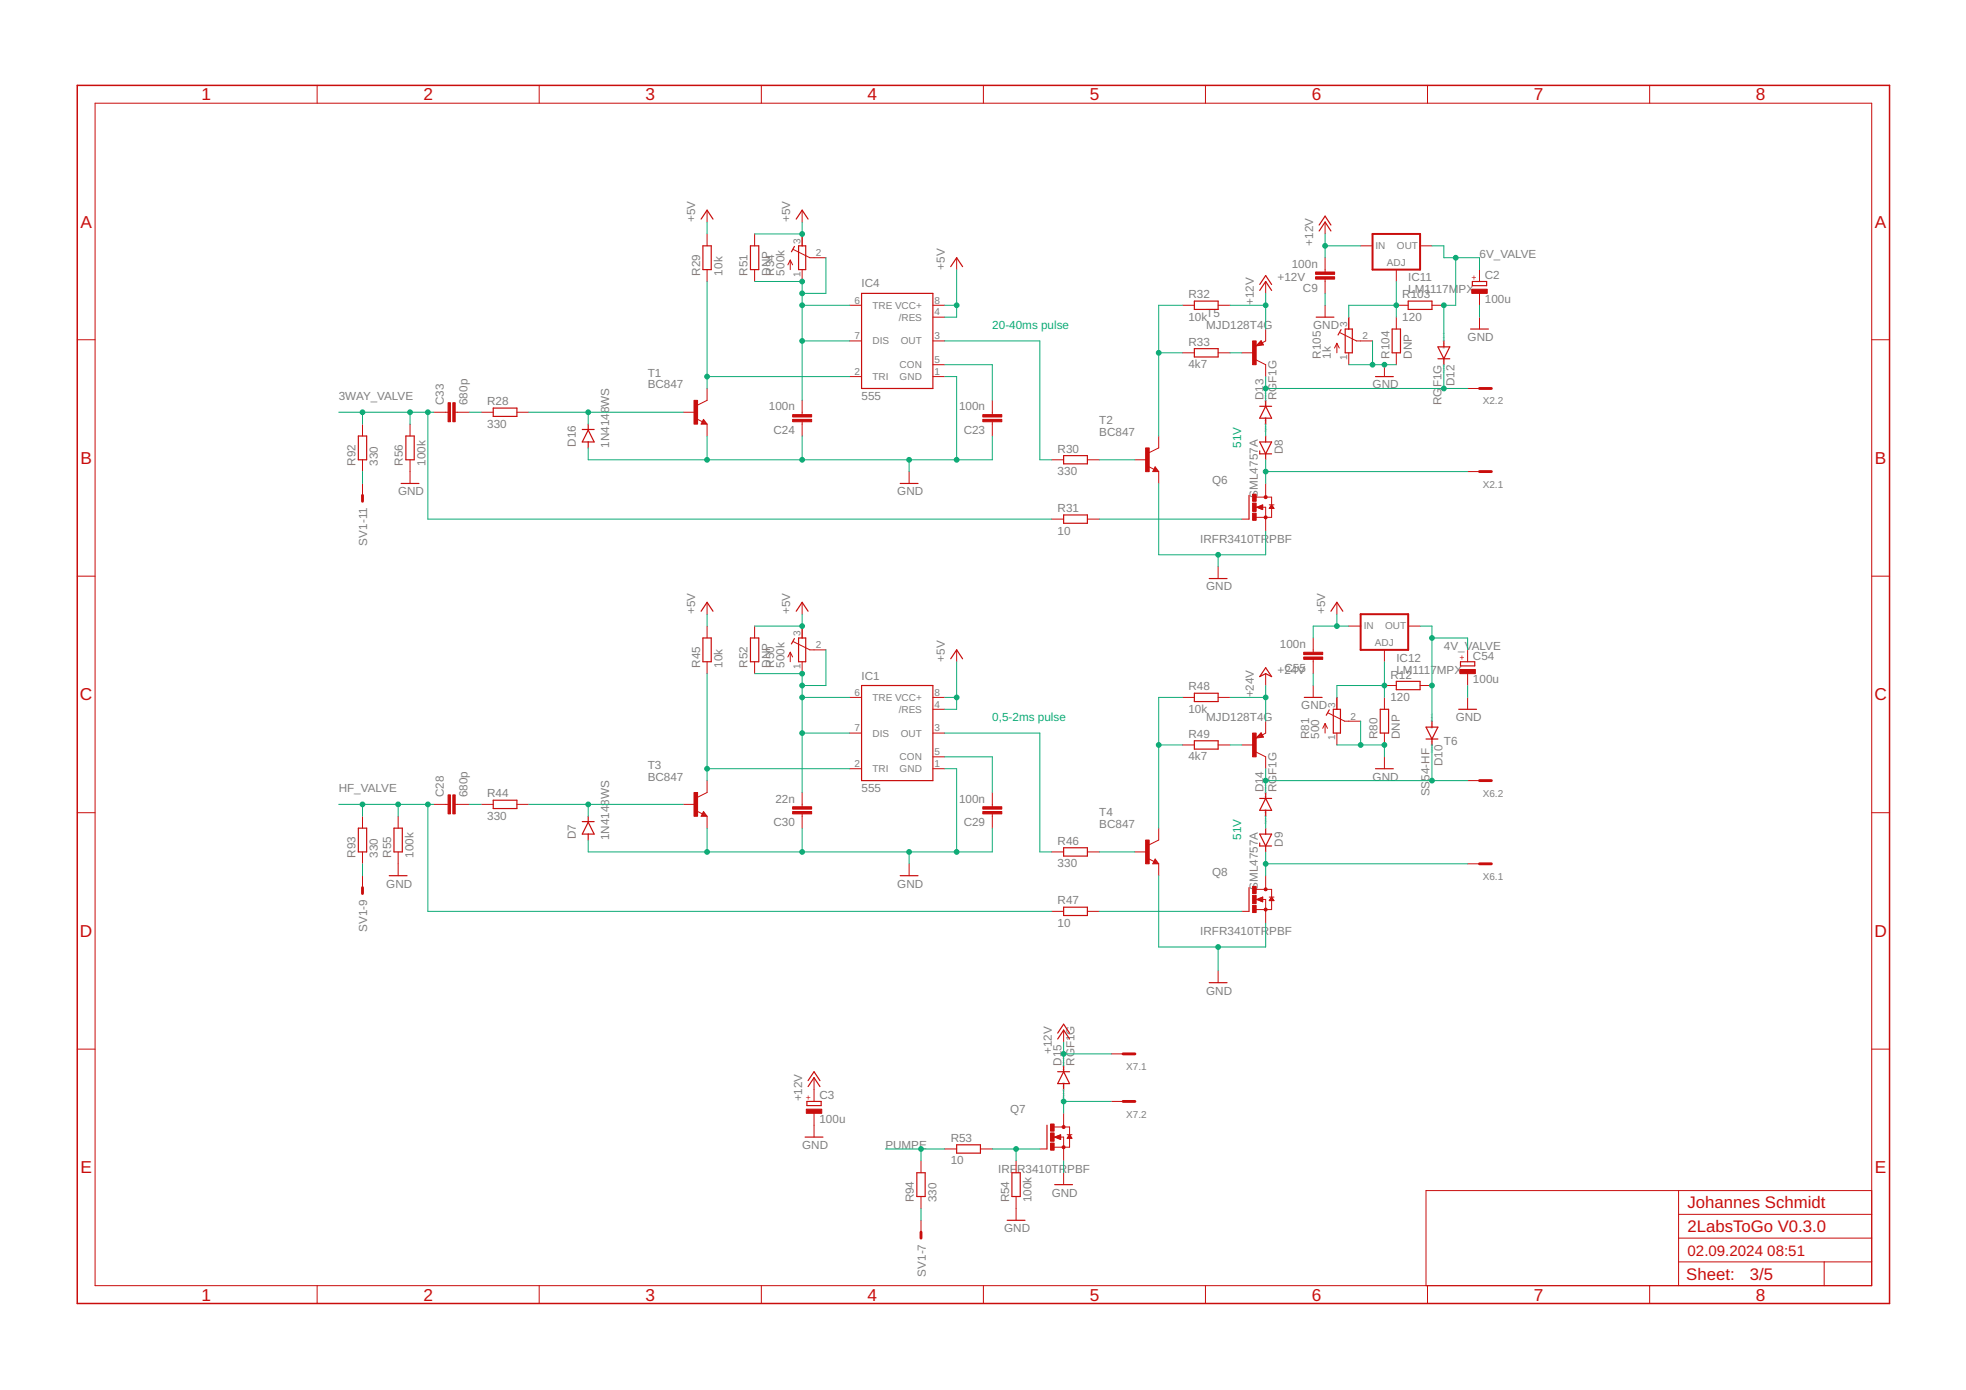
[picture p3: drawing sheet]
<svg xmlns="http://www.w3.org/2000/svg" width="420mm" height="297mm" viewBox="0 0 420 297" stroke-linecap="round" stroke-linejoin="round" font-family="sans-serif">
<defs><g id="words">
<g font-size="3.7" fill="#c90d0c">
<text x="43" y="21.4">1</text>
<text x="90.5" y="21.4">2</text>
<text x="138" y="21.4">3</text>
<text x="185.4" y="21.4">4</text>
<text x="232.9" y="21.4">5</text>
<text x="280.3" y="21.4">6</text>
<text x="327.8" y="21.4">7</text>
<text x="375.3" y="21.4">8</text>
<text x="17.2" y="48.6">A</text>
<text x="400.7" y="48.6">A</text>
<text x="17.2" y="99.2">B</text>
<text x="400.7" y="99.2">B</text>
<text x="17.1" y="149.7">C</text>
<text x="400.6" y="149.7">C</text>
<text x="17.1" y="200.2">D</text>
<text x="400.6" y="200.2">D</text>
<text x="17.2" y="250.8">E</text>
<text x="400.7" y="250.8">E</text>
<text x="43" y="277.9">1</text>
<text x="90.5" y="277.9">2</text>
<text x="138" y="277.9">3</text>
<text x="185.4" y="277.9">4</text>
<text x="232.9" y="277.9">5</text>
<text x="280.3" y="277.9">6</text>
<text x="327.8" y="277.9">7</text>
<text x="375.3" y="277.9">8</text>
</g>
<g font-size="3.6" fill="#c90d0c">
<text x="360.6" y="258.2">Johannes Schmidt</text>
<text x="360.6" y="263.3">2LabsToGo V0.3.0</text>
<text x="360.4" y="273.6">Sheet:</text>
<text x="374" y="273.5">3/5</text>
</g>
<g font-size="3.2" fill="#c90d0c">
<text x="360.6" y="268.4">02.09.2024</text>
<text x="377.7" y="268.4">08:51</text>
</g>
<g font-size="2.5" fill="#808080">
<text x="148.6" y="47.5" transform="rotate(-90 148.6 47.5)">+5V</text>
<text x="168.9" y="47.5" transform="rotate(-90 168.9 47.5)">+5V</text>
<text x="280.6" y="52.5" transform="rotate(-90 280.6 52.5)">+12V</text>
<text x="149.6" y="58.9" transform="rotate(-90 149.6 58.9)">R29</text>
<text x="154.4" y="58.9" transform="rotate(-90 154.4 58.9)">10k</text>
<text x="159.8" y="58.9" transform="rotate(-90 159.8 58.9)">R51</text>
<text x="164.6" y="58.9" transform="rotate(-90 164.6 58.9)">DNP</text>
<text x="165.5" y="58.9" transform="rotate(-90 165.5 58.9)">R34</text>
<text x="167.6" y="58.9" transform="rotate(-90 167.6 58.9)">500k</text>
<text x="201.9" y="57.6" transform="rotate(-90 201.9 57.6)">+5V</text>
<text x="276.1" y="57.2">100n</text>
<text x="316.2" y="55.1">6V_VALVE</text>
<text x="317.3" y="59.7">C2</text>
<text x="184.1" y="61.4">IC4</text>
<text x="254" y="63.7">R32</text>
<text x="267.9" y="65.2" transform="rotate(-90 267.9 65.2)">+12V</text>
<text x="273" y="60.2">+12V</text>
<text x="278.5" y="62.3">C9</text>
<text x="299.7" y="63.7">R103</text>
<text x="301" y="62.7">LM1117M</text>
<text x="301" y="60.2">IC11</text>
<text x="311.7" y="62.7">PX</text>
<text x="317.3" y="64.7">100u</text>
<text x="254" y="68.5">10k</text>
<text x="257.8" y="70.3">MJD128T4G</text>
<text x="257.8" y="67.8">T5</text>
<text x="280.6" y="70.3">GND</text>
<text x="299.7" y="68.5">120</text>
<text x="254" y="73.9">R33</text>
<text x="282.3" y="76.7" transform="rotate(-90 282.3 76.7)">R105</text>
<text x="284.4" y="76.7" transform="rotate(-90 284.4 76.7)">1k</text>
<text x="296.9" y="76.7" transform="rotate(-90 296.9 76.7)">R104</text>
<text x="301.7" y="76.7" transform="rotate(-90 301.7 76.7)">DNP</text>
<text x="313.7" y="72.8">GND</text>
<text x="138.4" y="83">BC847</text>
<text x="138.4" y="80.5">T1</text>
<text x="254" y="78.7">4k7</text>
<text x="293.3" y="83">GND</text>
<text x="308" y="82.8" transform="rotate(-90 308 82.8)">F1G</text>
<text x="310.8" y="82.5" transform="rotate(-90 310.8 82.5)">D12</text>
<text x="72.4" y="85.5">3WAY_VALVE</text>
<text x="94.9" y="86.6" transform="rotate(-90 94.9 86.6)">C33</text>
<text x="99.9" y="86.6" transform="rotate(-90 99.9 86.6)">680p</text>
<text x="104.1" y="86.6">R28</text>
<text x="164.3" y="87.7">100n</text>
<text x="184.1" y="85.5">555</text>
<text x="205" y="87.7">100n</text>
<text x="270" y="85.5" transform="rotate(-90 270 85.5)">D13</text>
<text x="272.8" y="85.5" transform="rotate(-90 272.8 85.5)">RGF1G</text>
<text x="308" y="86.5" transform="rotate(-90 308 86.5)">RG</text>
<text x="104.1" y="91.4">330</text>
<text x="123.1" y="95.5" transform="rotate(-90 123.1 95.5)">D16</text>
<text x="130.2" y="95.7" transform="rotate(-90 130.2 95.7)">1N4148WS</text>
<text x="165.3" y="92.8">C24</text>
<text x="205.9" y="92.8">C23</text>
<text x="234.9" y="93.2">BC847</text>
<text x="234.9" y="90.6">T2</text>
<text x="76" y="99.5" transform="rotate(-90 76 99.5)">R92</text>
<text x="80.8" y="99.5" transform="rotate(-90 80.8 99.5)">330</text>
<text x="86.1" y="99.5" transform="rotate(-90 86.1 99.5)">R56</text>
<text x="90.9" y="99.5" transform="rotate(-90 90.9 99.5)">100k</text>
<text x="226" y="101.5">330</text>
<text x="226" y="96.7">R30</text>
<text x="274.2" y="97.1" transform="rotate(-90 274.2 97.1)">D8</text>
<text x="85.1" y="105.9">GND</text>
<text x="191.7" y="105.9">GND</text>
<text x="259.1" y="103.3">Q6</text>
<text x="268.8" y="106.3" transform="rotate(-90 268.8 106.3)">SML4757A</text>
<text x="226" y="109.4">R31</text>
<text x="78.5" y="116.6" transform="rotate(-90 78.5 116.6)">SV1-11</text>
<text x="226" y="114.2">10</text>
<text x="256.5" y="116">IRFR3410TRPBF</text>
<text x="148.6" y="131.3" transform="rotate(-90 148.6 131.3)">+5V</text>
<text x="168.9" y="131.3" transform="rotate(-90 168.9 131.3)">+5V</text>
<text x="257.8" y="126.2">GND</text>
<text x="283.2" y="131.3" transform="rotate(-90 283.2 131.3)">+5V</text>
<text x="149.6" y="142.7" transform="rotate(-90 149.6 142.7)">R45</text>
<text x="154.4" y="142.7" transform="rotate(-90 154.4 142.7)">10k</text>
<text x="159.8" y="142.7" transform="rotate(-90 159.8 142.7)">R52</text>
<text x="164.6" y="142.7" transform="rotate(-90 164.6 142.7)">DNP</text>
<text x="165.5" y="142.7" transform="rotate(-90 165.5 142.7)">R50</text>
<text x="167.6" y="142.7" transform="rotate(-90 167.6 142.7)">500k</text>
<text x="201.9" y="141.4" transform="rotate(-90 201.9 141.4)">+5V</text>
<text x="273" y="144">+24V</text>
<text x="273.5" y="138.5">100n</text>
<text x="274.5" y="143.6">C55</text>
<text x="298.4" y="144">LM1117MPX</text>
<text x="298.4" y="141.4">IC12</text>
<text x="308.6" y="138.9">4V_VALVE</text>
<text x="314.8" y="140.9">C54</text>
<text x="184.1" y="145.2">IC1</text>
<text x="254" y="147.5">R48</text>
<text x="267.9" y="149" transform="rotate(-90 267.9 149)">+24V</text>
<text x="297.1" y="149.8">120</text>
<text x="297.1" y="145">R12</text>
<text x="314.8" y="146">100u</text>
<text x="254" y="152.3">10k</text>
<text x="257.8" y="154.1">MJD128T4G</text>
<text x="278.1" y="151.6">GND</text>
<text x="311.1" y="154.1">GND</text>
<text x="254" y="157.7">R49</text>
<text x="279.7" y="157.9" transform="rotate(-90 279.7 157.9)">R81</text>
<text x="281.9" y="157.9" transform="rotate(-90 281.9 157.9)">500</text>
<text x="294.4" y="157.9" transform="rotate(-90 294.4 157.9)">R80</text>
<text x="299.2" y="157.9" transform="rotate(-90 299.2 157.9)">DNP</text>
<text x="308.6" y="159.2">T6</text>
<text x="138.4" y="166.8">BC847</text>
<text x="138.4" y="164.3">T3</text>
<text x="254" y="162.5">4k7</text>
<text x="293.3" y="166.8">GND</text>
<text x="308.3" y="163.8" transform="rotate(-90 308.3 163.8)">D10</text>
<text x="72.4" y="169.4">HF_VALVE</text>
<text x="94.9" y="170.4" transform="rotate(-90 94.9 170.4)">C28</text>
<text x="99.9" y="170.4" transform="rotate(-90 99.9 170.4)">680p</text>
<text x="104.1" y="170.4">R44</text>
<text x="165.7" y="171.5">22n</text>
<text x="184.1" y="169.4">555</text>
<text x="205" y="171.5">100n</text>
<text x="270" y="169.4" transform="rotate(-90 270 169.4)">D14</text>
<text x="272.8" y="169.4" transform="rotate(-90 272.8 169.4)">RGF1G</text>
<text x="305.5" y="170.2" transform="rotate(-90 305.5 170.2)">SS54-HF</text>
<text x="104.1" y="175.2">330</text>
<text x="123.1" y="179.3" transform="rotate(-90 123.1 179.3)">D7</text>
<text x="130.2" y="179.5" transform="rotate(-90 130.2 179.5)">1N4148WS</text>
<text x="165.3" y="176.6">C30</text>
<text x="205.9" y="176.6">C29</text>
<text x="234.9" y="177">BC847</text>
<text x="234.9" y="174.4">T4</text>
<text x="76" y="183.3" transform="rotate(-90 76 183.3)">R93</text>
<text x="80.8" y="183.3" transform="rotate(-90 80.8 183.3)">330</text>
<text x="83.6" y="183.3" transform="rotate(-90 83.6 183.3)">R55</text>
<text x="88.4" y="183.3" transform="rotate(-90 88.4 183.3)">100k</text>
<text x="226" y="185.4">330</text>
<text x="226" y="180.6">R46</text>
<text x="274.2" y="180.9" transform="rotate(-90 274.2 180.9)">D9</text>
<text x="82.5" y="189.7">GND</text>
<text x="191.7" y="189.7">GND</text>
<text x="259.1" y="187.1">Q8</text>
<text x="268.8" y="190.1" transform="rotate(-90 268.8 190.1)">SML4757A</text>
<text x="226" y="193.2">R47</text>
<text x="78.5" y="199.2" transform="rotate(-90 78.5 199.2)">SV1-9</text>
<text x="226" y="198">10</text>
<text x="256.5" y="199.8">IRFR3410TRPBF</text>
<text x="257.8" y="212.5">GND</text>
<text x="224.8" y="225.2" transform="rotate(-90 224.8 225.2)">+12V</text>
<text x="226.8" y="227.8" transform="rotate(-90 226.8 227.8)">D15</text>
<text x="229.6" y="227.8" transform="rotate(-90 229.6 227.8)">RGF1G</text>
<text x="171.4" y="235.4" transform="rotate(-90 171.4 235.4)">+12V</text>
<text x="175.1" y="240">100u</text>
<text x="175.1" y="234.9">C3</text>
<text x="215.9" y="237.9">Q7</text>
<text x="171.4" y="245.5">GND</text>
<text x="189.2" y="245.5">PUMPE</text>
<text x="203.2" y="244">R53</text>
<text x="203.2" y="248.8">10</text>
<text x="213.3" y="250.6">IRFR3410TRPBF</text>
<text x="195.3" y="257" transform="rotate(-90 195.3 257)">R94</text>
<text x="200.1" y="257" transform="rotate(-90 200.1 257)">330</text>
<text x="215.6" y="257" transform="rotate(-90 215.6 257)">R54</text>
<text x="220.4" y="257" transform="rotate(-90 220.4 257)">100k</text>
<text x="224.8" y="255.7">GND</text>
<text x="214.6" y="263.3">GND</text>
<text x="197.8" y="272.8" transform="rotate(-90 197.8 272.8)">SV1-7</text>
</g>
<g font-size="2.5" fill="#0dab76">
<text x="212.1" y="70.3">20-40ms pulse</text>
<text x="265.3" y="95.7" transform="rotate(-90 265.3 95.7)">51V</text>
<text x="212.1" y="154.1">0,5-2ms pulse</text>
<text x="265.3" y="179.5" transform="rotate(-90 265.3 179.5)">51V</text>
</g>
<g font-size="2.1" fill="#808080">
<text x="171.1" y="52.2" transform="rotate(-90 171.1 52.2)">3</text>
<text x="294" y="53.2">IN</text>
<text x="298.5" y="53.2">OUT</text>
<text x="171.1" y="59.2" transform="rotate(-90 171.1 59.2)">1</text>
<text x="174.3" y="54.7">2</text>
<text x="296.4" y="56.9">ADJ</text>
<text x="182.6" y="64.9">6</text>
<text x="186.5" y="66">TRE VCC+</text>
<text x="199.7" y="64.9">8</text>
<text x="192.1" y="68.5">/RES</text>
<text x="199.7" y="67.4">4</text>
<text x="287.9" y="70" transform="rotate(-90 287.9 70)">3</text>
<text x="182.6" y="72.5">7</text>
<text x="186.5" y="73.6">DIS</text>
<text x="192.5" y="73.6">OUT</text>
<text x="199.7" y="72.5">3</text>
<text x="199.7" y="77.6">5</text>
<text x="287.9" y="76.9" transform="rotate(-90 287.9 76.9)">1</text>
<text x="291.2" y="72.5">2</text>
<text x="182.6" y="80.1">2</text>
<text x="186.5" y="81.2">TRI</text>
<text x="192.3" y="81.2">GND</text>
<text x="192.3" y="78.7">CON</text>
<text x="199.7" y="80.1">1</text>
<text x="316.9" y="86.4">X2.2</text>
<text x="316.9" y="104.2">X2.1</text>
<text x="171.1" y="136" transform="rotate(-90 171.1 136)">3</text>
<text x="291.4" y="134.4">IN</text>
<text x="296" y="134.4">OUT</text>
<text x="171.1" y="143" transform="rotate(-90 171.1 143)">1</text>
<text x="174.3" y="138.5">2</text>
<text x="293.8" y="138.1">ADJ</text>
<text x="182.6" y="148.7">6</text>
<text x="186.5" y="149.8">TRE VCC+</text>
<text x="199.7" y="148.7">8</text>
<text x="192.1" y="152.3">/RES</text>
<text x="199.7" y="151.2">4</text>
<text x="285.4" y="151.2" transform="rotate(-90 285.4 151.2)">3</text>
<text x="288.6" y="153.8">2</text>
<text x="182.6" y="156.3">7</text>
<text x="186.5" y="157.4">DIS</text>
<text x="192.5" y="157.4">OUT</text>
<text x="199.7" y="156.3">3</text>
<text x="199.7" y="161.4">5</text>
<text x="285.4" y="158.2" transform="rotate(-90 285.4 158.2)">1</text>
<text x="182.6" y="163.9">2</text>
<text x="186.5" y="165">TRI</text>
<text x="192.3" y="165">GND</text>
<text x="192.3" y="162.5">CON</text>
<text x="199.7" y="163.9">1</text>
<text x="316.9" y="170.2">X6.2</text>
<text x="316.9" y="188">X6.1</text>
<text x="240.7" y="228.7">X7.1</text>
<text x="240.7" y="238.8">X7.2</text>
</g>
<g font-size="1.8" fill="#c90d0c">
<text x="315.6" y="59.7" transform="rotate(-90 315.6 59.7)">+</text>
<text x="313.1" y="141" transform="rotate(-90 313.1 141)">+</text>
<text x="173.4" y="235" transform="rotate(-90 173.4 235)">+</text>
</g>
<g font-size=".6" fill="#808080">
<text x="308.8" y="74.5" transform="rotate(-90 308.8 74.5)">SpiceOrder 1</text>
<text x="308.8" y="79.6" transform="rotate(-90 308.8 79.6)">SpiceOrder 2</text>
<text x="270.7" y="87.2" transform="rotate(-90 270.7 87.2)">SpiceOrder 2</text>
<text x="270.7" y="92.3" transform="rotate(-90 270.7 92.3)">SpiceOrder 1</text>
<text x="306.2" y="155.8" transform="rotate(-90 306.2 155.8)">SpiceOrder 1</text>
<text x="306.2" y="160.9" transform="rotate(-90 306.2 160.9)">SpiceOrder 2</text>
<text x="270.7" y="171" transform="rotate(-90 270.7 171)">SpiceOrder 2</text>
<text x="270.7" y="176.1" transform="rotate(-90 270.7 176.1)">SpiceOrder 1</text>
<text x="227.5" y="229.5" transform="rotate(-90 227.5 229.5)">SpiceOrder 2</text>
<text x="227.5" y="234.5" transform="rotate(-90 227.5 234.5)">SpiceOrder 1</text>
</g>
</g></defs>
<g fill="none" stroke="#c90d0c" stroke-width=".25">
<path d="M149.8 46.8l1.3-1.9 1.3 1.9M150.2 52.5h1.8v5.1h-1.8zM160.4 52.5h1.8v5.1h-1.8zM169.8 52.7l-.7 1.1M170.2 46.8l1.2-1.9 1.3 1.9M170.7 52.5h1.5v5.1h-1.5zM203.2 57l1.2-1.9 1.3 1.9M281.9 49.4l1.3-1.9 1.2 1.9M281.9 48.1l1.3-1.9 1.2 1.9M184.1 62.7h15.3v20.3h-15.3zM255.2 64.3h5.1v1.8h-5.1zM255.2 74.5h5.1v1.8h-5.1z"/>
<path d="M269.2 62.1l1.3-1.9 1.3 1.9M269.2 60.8l1.3-1.9 1.3 1.9M269.5 73.5h-.4l.4-.3 .2 .4-1 .1 .8-.7 .4 .6M281.3 67.8h3.8M286.6 70.4l-.6 1.2M287.5 70.3h1.5v5.1h-1.5zM297.5 70.3h1.8v5.1h-1.8zM300.9 64.3h5.1v1.8h-5.1zM307.3 74.1h2.5l-1.2 2.6zM307.3 76.7h2.5M308.6 72.9v1.2M308.6 76.7v1.2"/>
<path d="M314.3 70.3h3.8M314.7 60.2h3v.8h-3zM76.6 93.2h1.8v5.1h-1.8zM86.7 93.2h1.8v5.1h-1.8zM105.4 87.2h5.1v1.8h-5.1zM124.4 91.8h2.6M125.7 91.9l1.3 2.5h-2.6zM125.7 90.6v1.3M125.7 94.4v1.3M150.3 90.1l.2 .3h-.4l.2-.5 .6 .6h-.8M227.3 97.4h5.1v1.7h-5.1zM269.2 94.4h2.6l-1.3 2.6z"/>
<path d="M269.2 96.4v.6h2.6M269.2 86.8h2.6M270.5 85.6v1.2M270.5 89.4v1.2M270.5 93.2v1.2M270.5 97v1.3M270.5 86.8l1.3 2.6h-2.6zM294 80.5h3.8M85.7 103.3h3.8M192.4 103.3h3.8M227.3 110h5.1v1.8h-5.1zM246.9 100.3l.1 .2h-.4l.3-.5 .5 .6h-.8"/>
<path d="M266.9 105.9v5M149.8 130.6l1.3-1.9 1.3 1.9M150.2 136.3h1.8v5.1h-1.8zM160.4 136.3h1.8v5.1h-1.8zM169.8 136.5l-.7 1.1M170.2 130.6l1.2-1.9 1.3 1.9M170.7 136.3h1.5v5.1h-1.5zM258.4 123.6h3.8M284.4 130.6l1.3-1.9 1.3 1.9M184.1 146.5h15.3v20.3h-15.3zM203.2 140.8l1.2-1.9 1.3 1.9M255.2 148.1h5.1v1.8h-5.1z"/>
<path d="M255.2 158.3h5.1v1.8h-5.1zM269.5 157.3h-.4l.4-.3 .2 .4-1 .1 .8-.7 .4 .6M270.5 142.7l1.3 1.9-1.3-.6-1.3 .6zM278.7 149h3.9M284.1 151.7l-.7 1.1M284.9 151.6h1.6v5.1h-1.6zM295 151.6h1.8v5.1h-1.8zM298.4 145.6h5.1v1.8h-5.1zM304.8 155.4h2.5l-1.3 2.5zM304.8 157.9h2.5M306 154.1v1.3M306 157.9v1.3"/>
<path d="M311.7 151.6h3.9M312.1 141.4h3.1v.9h-3.1zM76.6 177h1.8v5.1h-1.8zM84.2 177h1.8v5.1h-1.8zM105.4 171h5.1v1.8h-5.1zM124.4 175.6h2.6M125.7 175.7l1.3 2.5h-2.6zM125.7 174.4v1.3M125.7 178.2v1.3M150.3 173.9l.2 .3h-.4l.2-.5 .6 .6h-.8M269.2 178.2h2.6l-1.3 2.6zM269.2 170.6h2.6"/>
<path d="M270.5 169.4v1.2M270.5 173.2v1.2M270.5 177v1.2M270.5 170.6l1.3 2.6h-2.6zM294 164.3h3.8M83.2 187.1h3.8M192.4 187.1h3.8M227.3 181.2h5.1v1.7h-5.1zM227.3 193.9h5.1v1.7h-5.1zM246.9 184.1l.1 .2h-.4l.3-.5 .5 .7h-.8M266.9 189.7v5.1M269.2 180.1v.7h2.6"/>
<path d="M270.5 180.8v1.3M258.4 210h3.8M172.4 235.4h3.1v.9h-3.1zM172.7 232.2l1.3-1.9 1.2 1.9M172.7 230.9l1.3-1.9 1.2 1.9M226 222l1.3-1.9 1.3 1.9M226 220.8l1.3-1.9 1.3 1.9M226 229h2.6M227.3 227.8v1.2M227.3 231.6v1.2M227.3 229l1.3 2.6h-2.6zM172.1 243h3.8"/>
<path d="M195.9 250.6h1.8v5.1h-1.8zM204.4 244.6h5.1v1.8h-5.1zM216.3 250.6h1.7v5.1h-1.7zM223.8 240.5v5M225.4 253.2h3.8M215.2 260.8h3.9"/>
</g>
<g fill="none" stroke="#c90d0c" stroke-width=".21">
<path d="M67.8 18.2v3.9M115.2 18.2v3.9M162.7 18.2v3.9M210.2 18.2v3.9M257.6 18.2v3.9M305.1 18.2v3.9M352.6 18.2v3.9M20.3 22.1h379.7v252.6h-379.7zM151.1 44.9v2.6M151.1 50v2.5M151.1 57.6v2.6M161.3 50v2.5"/>
<path d="M161.3 57.6v2.6M168.9 55.6v2M168.9 55.6l-.5 1M168.9 55.6l.5 1M169.5 53.3l3.6 1.8h3.4M171.4 44.9v2.6M171.4 50v2.5M171.4 57.6v2.6M204.4 55.1v2.5M283.2 47.5v2.5M283.2 55.1v3M283.2 59.6v3.1"/>
<path d="M290.8 52.5h2.5M298.4 57.6v2.6M303.5 52.5h2.5M316.2 57.6v2.6M16.5 72.6h3.8M181.6 65.2h2.5M181.6 72.9h2.5M199.4 65.2h2.5M199.4 72.9h2.5M199.4 77.9h2.5M199.4 67.8h2.5M252.7 65.2h2.5"/>
<path d="M252.7 75.4h2.5M260.3 65.2h2.6M260.3 75.4h2.6M265.4 75.4h2.5M268.5 76.9l2 1v2.6M269.5 72.8l.5 .9-1.5 .2zM270.5 60.2v2.5M270.5 70.3v2.6l-.8 .4M283.2 65.2v2.6M285.7 73.4v2M285.7 73.4l-.5 1M285.7 73.4l.5 1"/>
<path d="M286.4 71.1l3.5 1.8h3.4M288.2 67.8v2.5M288.2 75.4v2.5M295.9 77.9v2.6M298.4 65.2h2.5M298.4 67.8v2.5M298.4 75.4v2.5M306 65.2h2.6M316.2 62.7v2.5M316.2 67.8v2.5M400 72.6h3.8M77.5 90.6v2.6"/>
<path d="M77.5 98.3v2.5M87.6 90.6v2.6M87.6 98.3v5M92.7 88.1h3.1M97.3 88.1h3M102.9 88.1h2.5M110.5 88.1h2.5M146 88.1h2.6M148.9 89.5l1.2 .6M150.3 89.6l.8 1h-1.3zM151.1 83v2.6l-2 1M151.1 90.6v2.6"/>
<path d="M171.4 85.6v3M171.4 90.1v3.1M181.6 80.5h2.5M199.4 80.5h2.5M212.1 85.6v3M212.1 90.1v3.1M224.8 98.3h2.5M232.4 98.3h2.5M242.5 98.3h2.6M245.4 99.7l1.2 .6M246.9 99.8l.7 1h-1.2zM247.6 93.2v2.5l-2 1"/>
<path d="M313.6 83h2.6M77.5 103.3v2.6M194.3 100.8v2.5M224.8 110.9h2.5M232.4 110.9h2.5M247.6 100.8v2.5M265.4 110.9h1.5M268.3 108.4h2.2v5.1M268.5 106.2h3.3v1.7M268.6 108.4l1.3-.5v1zM268.7 108.4h1.2M268.8 108.5h1.1"/>
<path d="M269 108.2h.9M269 108.6h.9M269.3 108.1h.6M269.3 108.7h.6M269.6 108h.3M269.6 108.8h.3M270.5 103.3v2.9M271.3 107.9h1M271.3 108.6h.9M271.4 108.5h.7M271.4 108.4h.7M271.5 108.2h.5"/>
<path d="M271.6 108.1h.3M271.7 108h.1M271.8 108.5v2.1h-3.3M271.8 107.9l.5 .7h-1zM313.6 100.8h2.6M16.5 123.1h3.8M151.1 128.7v2.6M151.1 133.8v2.5M161.3 133.8v2.5M168.9 139.4v2M168.9 139.4l-.5 1M168.9 139.4l.5 1"/>
<path d="M169.5 137.1l3.6 1.8h3.4M171.4 128.7v2.6M171.4 133.8v2.5M204.4 138.9v2.5M260.3 121.1v2.5M280.6 136.3v3.1M285.7 128.7v2.6M288.2 133.8h2.6M295.9 138.9v2.5M300.9 133.8h2.6M313.6 138.9v2.5M400 123.1h3.8"/>
<path d="M151.1 141.4v2.6M161.3 141.4v2.6M171.4 141.4v2.6M181.6 149h2.5M181.6 156.7h2.5M199.4 149h2.5M199.4 156.7h2.5M199.4 151.6h2.5M252.7 149h2.5M252.7 159.2h2.5M260.3 149h2.6M260.3 159.2h2.6"/>
<path d="M265.4 159.2h2.5M269.5 156.6l.5 .9-1.5 .2zM270.5 144v2.5M270.5 154.1v2.6l-.8 .4M280.6 140.9v3.1M280.6 146.5v2.5M283.2 154.6v2.1M283.2 154.6l-.5 1M283.2 154.6l.5 1M283.8 152.4l3.6 1.7h3.4M285.7 149v2.6M285.7 156.7v2.5"/>
<path d="M295.9 146.5h2.5M295.9 149v2.6M295.9 156.7v2.5M303.5 146.5h2.5M313.6 144v2.5M313.6 149v2.6M16.5 173.7h3.8M77.5 174.4v2.6M85.1 174.4v2.6M92.7 171.9h3.1M97.3 171.9h3M102.9 171.9h2.5"/>
<path d="M110.5 171.9h2.5M146 171.9h2.6M148.9 173.3l1.2 .6M150.3 173.4l.8 1h-1.3zM151.1 166.8v2.6l-2 1M151.1 174.4v2.6M171.4 169.4v3M171.4 173.9v3.1M181.6 164.3h2.5M199.4 164.3h2.5M199.4 161.7h2.5M212.1 169.4v3"/>
<path d="M212.1 173.9v3.1M247.6 177v2.5l-2 1M268.5 160.7l2 1v2.6M295.9 161.7v2.6M313.6 166.8h2.6M400 173.7h3.8M77.5 182.1v2.5M77.5 187.1v2.6M85.1 182.1v5M194.3 184.6v2.5M224.8 182.1h2.5M224.8 194.8h2.5"/>
<path d="M232.4 182.1h2.5M232.4 194.8h2.5M242.5 182.1h2.6M245.4 183.5l1.2 .6M246.9 183.6l.7 1h-1.2zM247.6 184.6v2.5M265.4 194.8h1.5M268.3 192.2h2.2v5.1M268.5 190.1h3.3v1.6M268.6 192.2l1.3-.5v1zM268.6 192.2h1.3M268.8 192.3h1.1"/>
<path d="M268.9 192.1h1M269.1 192.4h.8M269.2 191.9h.7M269.4 192.6h.5M269.5 191.8h.4M269.7 192.7h.2M269.8 191.7h.1M270.5 187.1v3M271.3 191.7h1M271.4 192.3h.8M271.4 192.2h.7M271.5 192.1h.5"/>
<path d="M271.6 191.9h.3M271.7 191.8h.1M271.8 192.3v2.1h-3.3M271.8 191.7l.5 .8h-1zM313.6 184.6h2.6M260.3 207.5v2.5M16.5 224.2h3.8M174 230.3v5.1M174 237.9v5.1M227.3 220.1v2.6M227.3 237.9v2.9M237.5 225.2h2.5"/>
<path d="M237.5 235.4h2.5M400 224.2h3.8M196.8 248.1v2.5M196.8 255.7v2.5M201.9 245.5h2.5M209.5 245.5h2.6M217.1 248.1v2.5M217.1 255.7v5.1M222.2 245.5h1.6M225.1 243h2.2v5.1M225.3 240.8h3.3v1.7M225.4 243l1.3-.5v1z"/>
<path d="M225.6 243.1h1.1M225.8 242.8h.9M225.9 243.2h.8M226.1 242.7h.6M226.2 243.3h.5M226.4 242.6h.3M226.5 243.5h.2M227.3 250.6v2.6M228.1 242.5h1M228.1 243.2h.9M228.2 243.1h.8M228.3 243h.6"/>
<path d="M228.3 242.8h.5M228.4 242.7h.3M228.5 242.6h.1M228.6 243.1v2.1h-3.3M228.6 242.5l.5 .7h-1zM358.7 254.4v20.3M358.7 259.5h41.3M400 254.4h-95.2v20.3M67.8 274.7v3.9M115.2 274.7v3.9M162.7 274.7v3.9M196.8 260.8v2.5"/>
<path d="M210.2 274.7v3.9M257.6 274.7v3.9M305.1 274.7v3.9M352.6 274.7v3.9M358.7 269.7h41.3M358.7 264.6h41.3M389.8 269.7v5"/>
</g>
<g fill="#c90d0c" stroke="#c90d0c" stroke-width=".21">
<path d="M96.8 86.1h.5v4h-.5z"/>
<path d="M95.8 86.1h.5v4h-.5z"/>
<path d="M210 88.6h4.1v.5h-4.1z"/>
<path d="M210 89.6h4.1v.5h-4.1z"/>
<path d="M169.4 88.6h4.1v.5h-4.1z"/>
<path d="M169.4 89.6h4.1v.5h-4.1z"/>
<path d="M267.7 109.7h.8v1.5h-.8z"/>
<path d="M267.7 105.6h.8v1.5h-.8z"/>
<path d="M267.7 107.5h.8v1.8h-.8z"/>
<path d="M148.3 85.6h.8v5h-.8z"/>
<path d="M244.8 95.7h.8v5.1h-.8z"/>
<path d="M96.8 169.9h.5v4h-.5z"/>
<path d="M95.8 169.9h.5v4h-.5z"/>
<path d="M210 172.4h4.1v.5h-4.1z"/>
<path d="M210 173.4h4.1v.5h-4.1z"/>
<path d="M169.4 172.4h4.1v.5h-4.1z"/>
<path d="M169.4 173.4h4.1v.5h-4.1z"/>
<path d="M267.7 193.5h.8v1.5h-.8z"/>
<path d="M267.7 189.4h.8v1.5h-.8z"/>
<path d="M267.7 191.3h.8v1.8h-.8z"/>
<path d="M148.3 169.4h.8v5h-.8z"/>
<path d="M244.8 179.5h.8v5.1h-.8z"/>
<path d="M267.7 72.9h.8v5h-.8z"/>
<path d="M267.7 156.7h.8v5h-.8z"/>
<path d="M224.5 244.3h.8v1.5h-.8z"/>
<path d="M224.5 240.2h.8v1.5h-.8z"/>
<path d="M224.5 242.1h.8v1.8h-.8z"/>
<path d="M172.3 237h3.3v.9h-3.3z"/>
<path d="M312 143.1h3.3v.9h-3.3z"/>
<path d="M278.6 139.4h4.1v.5h-4.1z"/>
<path d="M278.6 140.4h4.1v.5h-4.1z"/>
<path d="M314.5 61.8h3.3v.9h-3.3z"/>
<path d="M281.2 58.1h4v.5h-4z"/>
<path d="M281.2 59.1h4v.5h-4z"/>
</g>
<g fill="#c90d0c" stroke="#c90d0c" stroke-width=".21">
<circle cx="270.5" cy="106.2" r=".33"/>
<circle cx="270.5" cy="110.6" r=".33"/>
<circle cx="270.5" cy="190.1" r=".33"/>
<circle cx="270.5" cy="194.4" r=".33"/>
<circle cx="227.3" cy="240.8" r=".33"/>
<circle cx="227.3" cy="245.2" r=".33"/>
</g>
<path d="M16.5 18.2h387.3v260.4h-387.3z" fill="none" stroke="#c90d0c" stroke-width=".32"/>
<path d="M316.2 83h2.5M77.5 105.9v1.2M316.2 100.8h2.5M316.2 166.8h2.5M77.5 189.7v1.2M316.2 184.6h2.5M240 225.2h2.5M240 235.4h2.5M196.8 263.3v1.3" fill="none" stroke="#c90d0c" stroke-width=".61"/>
<path d="M293.3 50h10.2v7.6h-10.2zM290.8 131.3h10.1v7.6h-10.1z" fill="none" stroke="#c90d0c" stroke-width=".42"/>
<g fill="none" stroke="#0dab76" stroke-width=".21">
<path d="M151.1 47.5v2.5M171.4 47.5v2.5h-10.1M176.5 55.1v7.6h-5.1M204.4 57.6v10.2h-2.5M283.2 50v5.1M283.2 52.5h7.6M306 52.5h2.6v2.6h7.6v2.5M311.1 55.1v10.1h-2.5v7.7M151.1 60.2v22.8M161.3 60.2h10.1v25.4M171.4 65.2h10.2M171.4 72.9h10.2"/>
<path d="M201.9 72.9h20.3v25.4h2.6M201.9 77.9h10.2v7.7M201.9 65.2h2.5M247.6 75.4h5.1M252.7 65.2h-5.1v28M262.9 65.2h7.6M262.9 75.4h2.5M270.5 62.7v7.6M283.2 62.7v2.5M288.2 77.9h10.2M293.3 72.9v5M298.4 65.2h-10.2v2.6"/>
<path d="M298.4 60.2v7.6M308.6 77.9v5.1M316.2 65.2v2.6M72.4 88.1h20.3M77.5 88.1v2.5M87.6 88.1v2.5M91.4 88.1v22.8h133.4M100.3 88.1h2.6M113 88.1h33M125.7 88.1v2.5M151.1 93.2v5.1M151.1 80.5h30.5"/>
<path d="M171.4 93.2v5.1M194.3 98.3v2.5M201.9 80.5h2.5v17.8M212.1 93.2v5.1h-86.4v-2.6M234.9 98.3h7.6M270.5 80.5v5.1M270.5 90.6v2.6M270.5 98.3v5M270.5 83h43.1M77.5 100.8v2.5M234.9 110.9h30.5M247.6 103.3v15.3h22.9v-5.1"/>
<path d="M260.3 118.6v2.5M270.5 100.8h43.1M151.1 131.3v2.5M171.4 131.3v2.5h-10.1M176.5 138.9v7.6h-5.1M285.7 131.3v2.5M288.2 133.8h-7.6v2.5M303.5 133.8h2.5v20.3M306 136.3h7.6v2.6M151.1 144v22.8M161.3 144h10.1v25.4M171.4 149h10.2"/>
<path d="M171.4 156.7h10.2M201.9 156.7h20.3v25.4h2.6M201.9 149h2.5M204.4 141.4v10.2h-2.5M247.6 159.2h5.1M252.7 149h-5.1v28M262.9 159.2h2.5M262.9 149h7.6M270.5 146.5v7.6M280.6 144v2.5M285.7 159.2h10.2v2.5M290.8 154.1v5.1"/>
<path d="M295.9 141.4v7.6M295.9 146.5h-10.2v2.5M306 159.2v7.6M313.6 146.5v2.5M72.4 171.9h20.3M77.5 171.9v2.5M85.1 171.9v2.5M91.4 171.9v22.9h133.4M100.3 171.9h2.6M113 171.9h33M125.7 171.9v2.5M151.1 177v5.1"/>
<path d="M151.1 164.3h30.5M171.4 177v5.1M201.9 161.7h10.2v7.7M201.9 164.3h2.5v17.8M212.1 177v5.1h-86.4v-2.6M270.5 164.3v5.1M270.5 174.4v2.6M270.5 166.8h43.1M77.5 184.6v2.5M194.3 182.1v2.5M234.9 182.1h7.6M234.9 194.8h30.5"/>
<path d="M247.6 187.1v15.3h22.9v-5.1M270.5 182.1v5M270.5 184.6h43.1M260.3 202.4v5.1M227.3 222.7v5.1M227.3 232.8v5.1M227.3 225.2h10.2M227.3 235.4h10.2M189.2 245.5h12.7M196.8 245.5v2.6M196.8 258.2v2.6M212.1 245.5h10.1"/>
<path d="M217.1 245.5v2.6M227.3 248.1v2.5"/>
</g>
<g fill="#0dab76" stroke="#0dab76" stroke-width=".21">
<circle cx="151.1" cy="98.3" r=".51"/>
<circle cx="204.4" cy="98.3" r=".51"/>
<circle cx="194.3" cy="98.3" r=".51"/>
<circle cx="171.4" cy="98.3" r=".51"/>
<circle cx="260.3" cy="118.6" r=".51"/>
<circle cx="151.1" cy="182.1" r=".51"/>
<circle cx="204.4" cy="182.1" r=".51"/>
<circle cx="194.3" cy="182.1" r=".51"/>
<circle cx="171.4" cy="182.1" r=".51"/>
<circle cx="260.3" cy="202.4" r=".51"/>
<circle cx="290.8" cy="159.2" r=".51"/>
<circle cx="295.9" cy="159.2" r=".51"/>
<circle cx="295.9" cy="77.9" r=".51"/>
<circle cx="293.3" cy="77.9" r=".51"/>
<circle cx="171.4" cy="50" r=".51"/>
<circle cx="204.4" cy="65.2" r=".51"/>
<circle cx="171.4" cy="133.8" r=".51"/>
<circle cx="204.4" cy="149" r=".51"/>
<circle cx="285.7" cy="133.8" r=".51"/>
<circle cx="270.5" cy="100.8" r=".51"/>
<circle cx="270.5" cy="83" r=".51"/>
<circle cx="308.6" cy="83" r=".51"/>
<circle cx="270.5" cy="65.2" r=".51"/>
<circle cx="227.3" cy="225.2" r=".51"/>
<circle cx="283.2" cy="52.5" r=".51"/>
<circle cx="247.6" cy="75.4" r=".51"/>
<circle cx="91.4" cy="88.1" r=".51"/>
<circle cx="87.6" cy="88.1" r=".51"/>
<circle cx="77.5" cy="88.1" r=".51"/>
<circle cx="125.7" cy="88.1" r=".51"/>
<circle cx="151.1" cy="80.5" r=".51"/>
<circle cx="171.4" cy="72.9" r=".51"/>
<circle cx="171.4" cy="65.2" r=".51"/>
<circle cx="171.4" cy="62.7" r=".51"/>
<circle cx="171.4" cy="60.2" r=".51"/>
<circle cx="270.5" cy="184.6" r=".51"/>
<circle cx="270.5" cy="166.8" r=".51"/>
<circle cx="306" cy="166.8" r=".51"/>
<circle cx="247.6" cy="159.2" r=".51"/>
<circle cx="125.7" cy="171.9" r=".51"/>
<circle cx="151.1" cy="164.3" r=".51"/>
<circle cx="171.4" cy="156.7" r=".51"/>
<circle cx="171.4" cy="149" r=".51"/>
<circle cx="171.4" cy="146.5" r=".51"/>
<circle cx="171.4" cy="144" r=".51"/>
<circle cx="270.5" cy="149" r=".51"/>
<circle cx="196.8" cy="245.5" r=".51"/>
<circle cx="217.1" cy="245.5" r=".51"/>
<circle cx="227.3" cy="235.4" r=".51"/>
<circle cx="306" cy="136.3" r=".51"/>
<circle cx="306" cy="146.5" r=".51"/>
<circle cx="295.9" cy="146.5" r=".51"/>
<circle cx="91.4" cy="171.9" r=".51"/>
<circle cx="85.1" cy="171.9" r=".51"/>
<circle cx="77.5" cy="171.9" r=".51"/>
<circle cx="311.1" cy="55.1" r=".51"/>
<circle cx="308.6" cy="65.2" r=".51"/>
<circle cx="298.4" cy="65.2" r=".51"/>
</g>
<use href="#words"/>
</svg>
